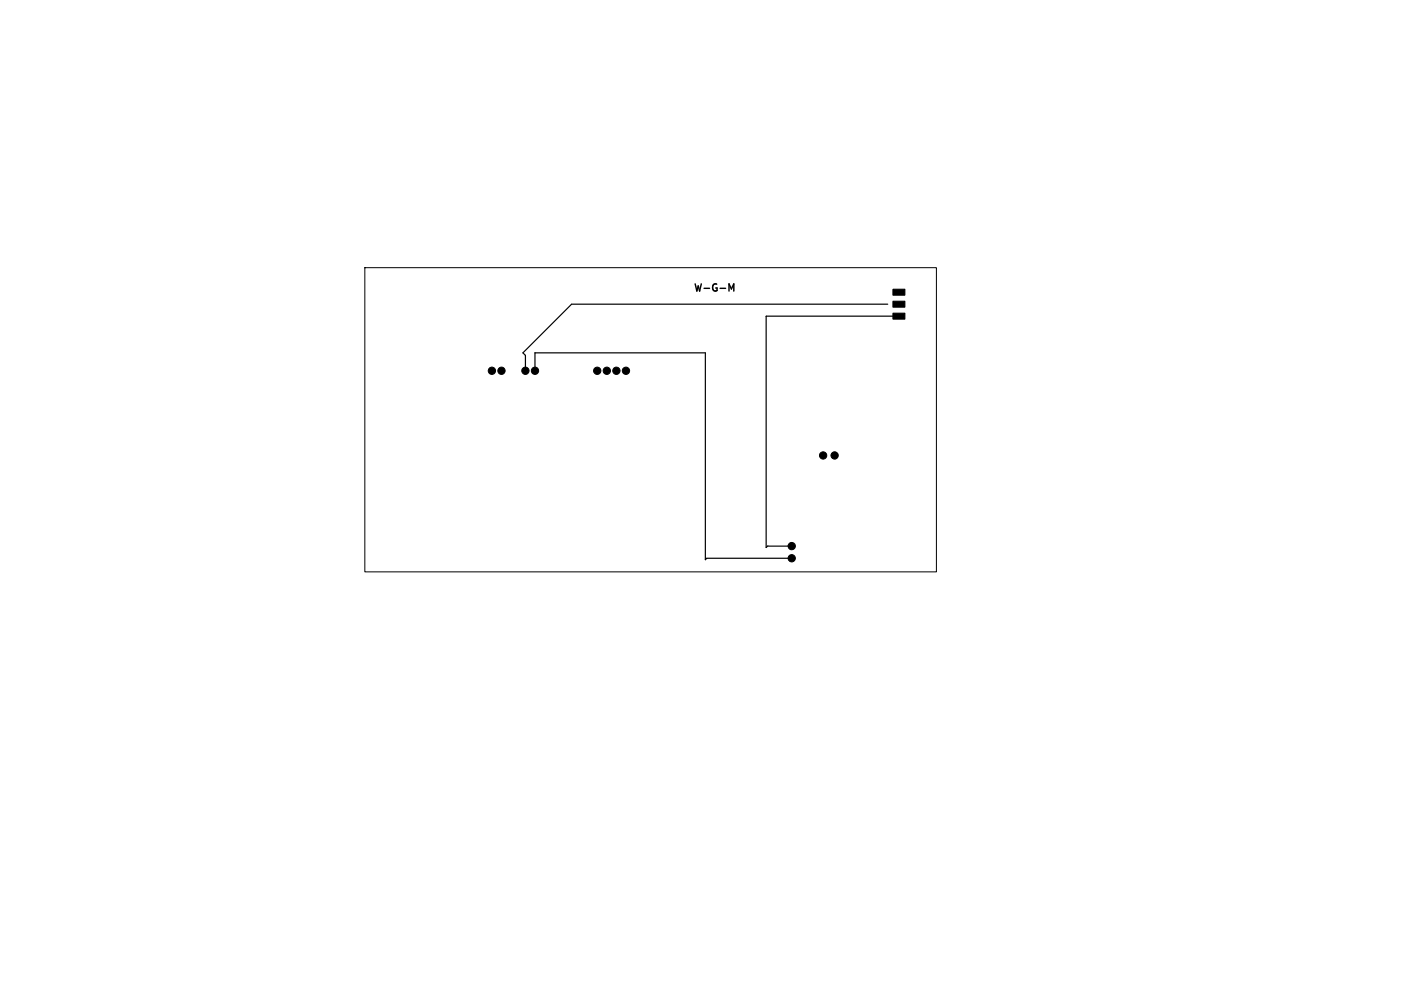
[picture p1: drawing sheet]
<svg xmlns="http://www.w3.org/2000/svg" width="297mm" height="210mm" viewBox="0 0 297 210" stroke-linecap="round" stroke-linejoin="round" font-family="sans-serif">
<defs><g id="words">
<text font-size="2.1" x="144.8" y="61">W-G-M</text>
</g></defs>
<path d="M152.3 60.8v-1.5l.5 1 .5-1v1.5" fill="none" stroke="#000" stroke-width=".3"/>
<g fill="#000" stroke="#000" stroke-width=".21">
<path d="M186.5 65.4h2.5v1.2h-2.5zM186.5 62.9h2.5v1.2h-2.5zM186.5 60.4h2.5v1.2h-2.5z"/>
<circle cx="102.7" cy="77.4" r=".76"/>
<circle cx="104.7" cy="77.4" r=".76"/>
<circle cx="109.7" cy="77.4" r=".76"/>
<circle cx="111.7" cy="77.4" r=".76"/>
<circle cx="124.7" cy="77.4" r=".76"/>
<circle cx="126.7" cy="77.4" r=".76"/>
<circle cx="128.7" cy="77.4" r=".76"/>
<circle cx="130.7" cy="77.4" r=".76"/>
<circle cx="171.9" cy="95.1" r=".76"/>
<circle cx="174.3" cy="95.1" r=".76"/>
<circle cx="165.4" cy="116.5" r=".76"/>
<circle cx="165.4" cy="114" r=".76"/>
</g>
<path d="M111.7 73.7v3.7M111.8 73.7h35.5v43.1l.3-.3h17.8M111.8 73.7h-.1M185.4 63.5h-66l-10.2 10.2 .5 .5v3.2M187.7 66h-27.7v48.3l.3-.3h5.1" fill="none" stroke="#000" stroke-width=".25"/>
<path d="M76.2 55.9h119.4v63.5h-119.4z" fill="none" stroke="#000" stroke-width=".21"/>
<use href="#words"/>
</svg>
